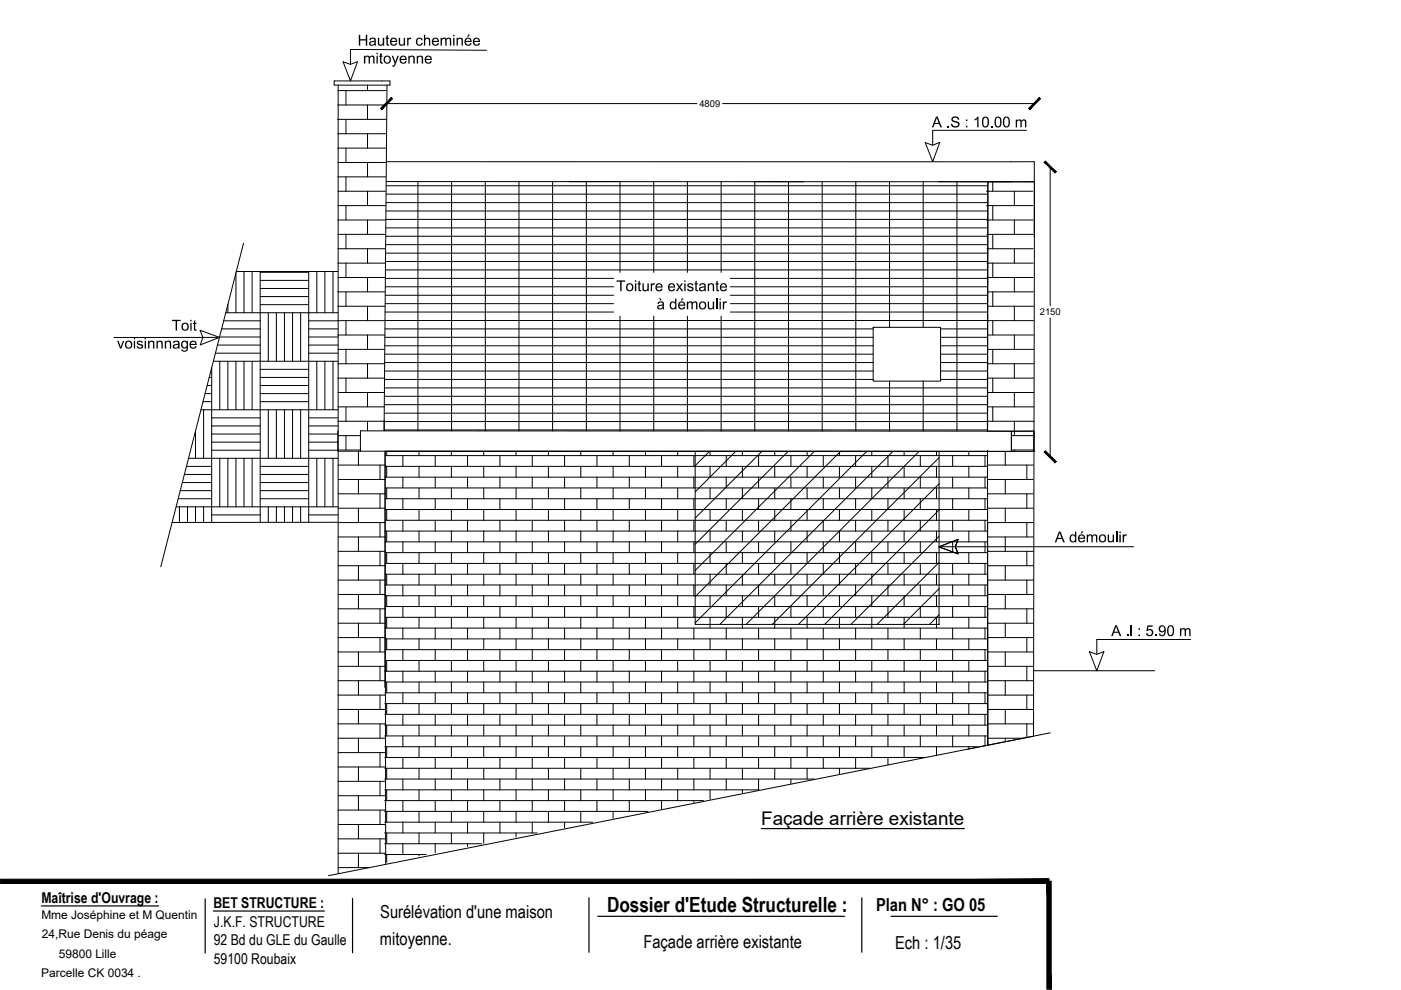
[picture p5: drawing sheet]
<svg xmlns="http://www.w3.org/2000/svg" width="297mm" height="210mm" viewBox="0 0 297 210" stroke-linecap="round" stroke-linejoin="round" font-family="sans-serif">
<defs><g id="words">
<text font-size="4.4" x="128.7" y="193.4">Dossier d'Etude Structurelle :</text>
<text font-size="4" x="161.4" y="174.8">Façade arrière existante</text>
<g font-size="3.8">
<text x="80.6" y="194.6">Surélévation d'une maison</text>
<text x="185.7" y="193.1">Plan N° : GO 05</text>
<text x="80.5" y="200.3">mitoyenne.</text>
<text x="136.4" y="201">Façade arrière existante</text>
<text x="189.8" y="201.1">Ech : 1/35</text>
</g>
<g font-size="3.2">
<text x="8.8" y="191.4">Maîtrise d'Ouvrage :</text>
<text x="45.2" y="192.5">BET STRUCTURE :</text>
<text x="45.4" y="196.5">J.K.F. STRUCTURE</text>
<text x="45.3" y="200.4">92 Bd du GLE du Gaulle</text>
<text x="45.3" y="204.4">59100 Roubaix</text>
</g>
<g font-size="2.5">
<text x="8.8" y="194.9">Mme Joséphine et M Quentin</text>
<text x="8.9" y="199">24,Rue Denis du péage</text>
<text x="12.5" y="203">59800 Lille</text>
<text x="8.7" y="207.1">Parcelle CK 0034 .</text>
</g>
<g font-size="2">
<text x="148.3" y="22.7">4809</text>
<text x="220.5" y="66.8">2150</text>
</g>
</g></defs>
<!-- layer: BRM textes -->
<g fill="none" stroke="#000" stroke-width=".21">
<path d="M70.9 17.2h11.8v.8h-11.8zM71.6 19.2h10.3M71.7 18v167.3M73.3 19.2v3.1M77.9 18v1.2M80.9 11.7h.1M82 18l-.6 73.3M103.2 10.7l-28.9-.2v3.1M71.6 22.3h10.3M71.6 25.3h10.2M71.6 28.4h10.2M71.6 31.4h10.2"/>
<path d="M71.6 34.5h10.2M71.6 37.5h10.2M73.3 25.3v3.1M73.3 31.4v3.1M73.3 37.5v3M77.9 22.3v3M77.9 28.4v3M77.9 34.5v3M81.9 38.5h132.5M81.9 39.4h127.5M82 34.3h137.3v15.9M88.6 38.5v52.8"/>
<path d="M95.7 38.5v52.8M102.9 38.5v52.9M110 38.5v52.9M117.2 38.5v52.9M124.3 38.5v52.9M131.3 38.5h-10.6M131.5 38.5v19.3M138.6 38.5v19.3M145.7 38.5v19.3M152.9 38.5v19.3M159.9 38.5h10.5M160 38.5v52.9"/>
<path d="M167.2 38.5v52.9M174.3 38.5v52.9M181.4 38.5v52.9M188.6 38.5v30.9M195.7 38.5v30.9M199 38.5l20.3 .1M202.9 38.5v52.9M209.4 38.5l-.1 52.9M209.5 38.5h9.8l-.1 52.9h-9.8zM210.5 38.5v2M217.6 27.6h-19.9v3.2M50 57.8v8.5"/>
<path d="M50.1 57.6h21.5M51.6 51.6l-17.5 68.6M51.7 57.6v8.7M53.5 57.6v8.7M55.2 57.6v53.2M55.2 59.5h10.3M55.2 57.7h10.3M65.5 57.6v8.7h6.1M67.2 57.6v8.7M68.9 57.6v8.7M70.6 57.6v8.7M71.6 40.5h10.2"/>
<path d="M71.6 43.6h10.1M71.6 46.6h10.1M71.6 49.7h10.1M71.6 52.7h10.1M71.6 55.8h10M71.6 58.8h10M73.3 43.6v3M73.3 49.7v3M73.3 55.8v3M77.9 40.5v3.1M77.9 46.6v3.1M77.9 52.7v3.1"/>
<path d="M77.9 58.8v3.1M81.7 59h48.4M81.7 57.2h127.7M81.8 53.7h127.6M81.8 55.4h127.6M81.8 51.9h127.6M81.8 48.3h127.6M81.8 50.1h127.6M81.8 46.5h127.6M81.8 44.7h127.6M81.9 41.2h127.5M81.9 43h127.5"/>
<path d="M154.8 59h54.6M209.2 40.5h9.8M209.2 43.6h9.8M209.2 46.6h9.8M209.2 49.7h9.8M209.3 52.7h9.7M209.3 55.8h9.8M209.3 58.8h9.8M210.5 43.6v3M210.5 49.7v3M210.5 55.8v3M215.1 40.5v3.1"/>
<path d="M215.1 46.6v3.1M215.1 52.7v3.1M215.1 58.8v3.1M44.8 78.3h.1M44.9 77.9v32.9M45.2 76.6h26.4M45.7 74.9h9.5M46.1 73.2h9.1M46.5 71.5l-22.3 .1M46.6 71.5h8.6M46.6 76.6v10.3M47 69.7h8.2"/>
<path d="M47.4 68h7.8M47.9 66.3h17.6v44.5M48.3 64.5v1.8M48.3 76.6v10.3M50 76.6v10.3M51.7 76.6v10.3M53.5 76.6v10.3M55.2 64.6h10.3M55.2 62.9h10.3M55.2 61.2h10.3M55.2 78.3h10.3M56.9 66.3v10.3"/>
<path d="M58.6 66.3v10.3M60.3 66.3v10.3M62 66.3v10.3M63.7 66.3v10.3M65.5 74.9h6.1M65.5 73.2h6.1M65.5 71.5h6.1M65.5 69.7h6.1M67.2 76.6v10.3M68.9 76.6v10.3M70.6 76.6v10.3M71.6 61.9h10"/>
<path d="M71.6 64.9h10M71.6 71h10M71.6 74.1h9.9M71.6 77.1h9.9M73.3 61.9v3M73.3 68v3M73.3 74.1v3M77.9 64.9v3.1M77.9 71v3.1M77.9 77.1v3.1M81.5 78.7h103.6M81.6 76.9h103.5"/>
<path d="M81.6 68h-16.1M81.6 73.3h103.5M81.6 75.1h103.5M81.6 71.5h103.5M81.6 69.7h103.5M81.6 66.2h48.5M81.6 68h127.8M81.7 64.4h48.4M81.7 60.8h48.4M81.7 62.6h48.4M131.5 67v24.4M138.6 67v24.4"/>
<path d="M145.7 67v24.4M152.9 67v24.4M154.8 60.8h54.6M154.8 62.6h54.6M154.8 64.4h54.6M154.8 66.2h54.6M185.1 69.4h14.3v11.4h-14.3zM199.4 69.7h10M199.4 71.5h10M199.4 73.3h10M199.4 75.1h10M199.4 76.9h10"/>
<path d="M199.4 78.7h10M209.3 61.9h9.8M209.4 64.9h9.7M209.4 68h9.7M209.4 71h9.7M209.4 74.1h9.7M209.4 77.1h9.8M210.5 61.9v3M210.5 68v3M210.5 74.1v3M215.1 64.9v3.1M215.1 71v3.1"/>
<path d="M215.1 77.1v3.1M39.5 98.9h5.4M40 97.2h31.7M41.5 91.3v5.9M42.6 86.9h29M43 85.2h1.9M43.2 86.9v10.3M43.5 83.5h1.4M43.9 81.7h1M44.4 80h.5M44.9 95.5h10.3M44.9 93.7h10.3"/>
<path d="M44.9 92h10.3M44.9 90.3h10.3M44.9 88.6h10.3M46.6 97.2v10.3M48.3 97.2v10.3M50 97.2v10.3M51.7 97.2v10.3M53.5 97.2v10.3M55.2 85.2h10.3M55.2 83.5h10.3M55.2 81.7h10.3M55.2 80h10.3"/>
<path d="M55.2 98.9h10.3M56.9 86.9v10.3M58.6 86.9v10.3M60.3 86.9v10.3M62 86.9v10.3M63.7 86.9v10.3M65.5 95.5h6.2M65.5 93.7h6.2M65.5 92h6.1M65.5 90.3h6.1M65.5 88.6h6.1M67.2 97.2v10.3"/>
<path d="M68.9 97.2v10.3M70.6 97.2v10.3M71.6 80.2h9.9M71.6 83.2h9.9M71.6 86.3h9.9M71.6 89.3h9.9M71.6 92.4h4.8M71.6 91.4v4.3h142.8M71.7 95.4h4.7M71.7 98.6h9.9M73.3 80.2v3M73.3 86.3v3"/>
<path d="M73.3 92.4v3M76 95.7v2.9M77.9 83.2v3.1M77.9 89.3v2M80.6 98.6v3.1M81.4 91.2h127.9M81.5 89.4h127.8M81.5 89.1v2.2M81.5 85.8h127.9M81.5 87.6h127.8M81.5 84h127.9M81.5 82.2h127.9"/>
<path d="M81.5 80.4h103.6M81.6 95.7v50M147.4 95.7h51.7v36.7h-51.7zM150.4 95.7l-3 3M156 95.7l-8.6 8.6M161.5 95.7l-14.1 14.1M167.1 95.7l-19.7 19.7M172.6 95.7l-25.2 25.3M178.2 95.7l-30.8 30.8M183.8 95.7l-36.4 36.4M188.6 80.8v10.6M189.3 95.7l-36.7 36.7"/>
<path d="M194.9 95.7l-36.7 36.7M195.7 80.8v10.6M199.1 97l-35.4 35.4M199.4 80.4h10M209.3 91.4l5.1 .1v4.2M209.3 91.4l-132.9-.1v4.4M209.4 95.7l.1 62.3M209.4 95.7h.1M209.4 95.7h5M209.4 80.2h9.8M209.4 83.2h9.8M209.4 86.3h9.8"/>
<path d="M209.4 89.3h9.8M209.4 98.6h9.7M210.5 80.2v3M210.5 86.3v3M213.1 95.7v2.9M214.4 91.5l4.8-.1v4.3h-4.8zM214.4 92.4h4.8M214.4 95.4h4.8M215.1 83.2v3.1M215.1 89.3v3.1M215.1 95.4v.3M217.7 98.6v3.1"/>
<path d="M219.2 95.7v-4.3l-.1 64.7M219.4 95.7h.1M36.5 110.8h45.1M37.3 107.5h34.4M37.8 105.7h7.1M38 107.5v3.3M38.2 104h6.7M38.7 102.3h6.2M39.1 100.6h5.8M39.8 107.5v3.3M41.5 107.5v3.3M43.2 107.5v3.3"/>
<path d="M44.9 109.2h10.3M55.2 105.7h10.3M55.2 104h10.3M55.2 102.3h10.3M55.2 100.6h10.3M56.9 107.5v3.3M58.6 107.5v3.3M60.3 107.5v3.3M62 107.5v3.3M63.7 107.5v3.3M65.5 109.2h6.2M71.7 113.8h9.9"/>
<path d="M71.7 116.9h9.9M71.7 119.9h9.9M71.7 101.7h9.9M71.7 104.7h9.9M71.7 107.8h9.9M76 101.7v3M76 107.8v3M76 113.8v3.1M76 119.9v3.1M80.6 104.7v3.1M80.6 110.8v3M80.6 116.9v3"/>
<path d="M199.1 115.9h41.2M199.1 102.6l-29.8 29.8M199.1 108.1l-24.3 24.3M199.1 113.7l-18.7 18.7M199.1 119.2l-13.1 13.2M209.4 101.7h9.7M209.4 104.7h9.7M209.4 107.8h9.7M209.4 110.8h9.7M209.4 113.8h9.7M209.4 116.9h9.7M209.4 119.9h9.7"/>
<path d="M213.1 101.7v3M213.1 107.8v3M213.1 113.8v3.1M213.1 119.9v3.1M217.7 104.7v3.1M217.7 110.8v3M217.7 116.9v3M71.7 135.2h9.9M71.7 138.2h9.9M71.7 123h9.9M71.7 126h10.1M71.7 129.1h10.1"/>
<path d="M71.7 132.1h9.9M76 126v3.1M76 132.1v3.1M76 138.2v3.1M80.6 123v3M80.6 129.1v3M80.6 135.2v3M199.1 124.8l-7.6 7.6M199.1 130.4l-2 2M209.4 123h9.7M209.5 126h9.6M209.5 129.1h9.6"/>
<path d="M209.5 132.1h9.6M209.5 135.2h9.6M209.5 138.2h9.6M213.1 126v3.1M213.1 132.1v3.1M213.1 138.2v3.1M217.7 123v3M217.7 129.1v3M217.7 135.2v3M252.4 135.6h-19.9v3.1M71.6 147.4h10M71.6 150.4h10"/>
<path d="M71.7 141.3h9.9M71.7 144.3h9.9M71.7 153.5h10M71.7 156.5h10M71.7 159.6h10M76 144.3v3.1M76 150.4v3.1M76 156.5v3.1M80.6 141.3v3M80.6 147.4v3M80.6 153.5v3M80.6 159.6v3"/>
<path d="M209.4 158l-4.2 .8M209.5 141.3h9.6M209.5 144.3h9.6M209.5 147.4h9.6M209.5 150.4h9.6M209.5 153.5h9.6M209.5 156.5h7.4M213.1 144.3v3.1M213.1 150.4v3.1M213.1 156.5v.8M217.7 141.3v3M217.7 147.4v3"/>
<path d="M217.7 153.5v2.9M219.1 156.1l-9.7 1.9v-62.3h-127.8l.2 87.6M219.1 142.2h25.7M222.7 155.4l-153.1 30.3M71.7 162.6h10M71.7 165.7h10M71.7 168.7h10M71.7 171.8h10M71.7 174.8h10.1M71.7 177.9h10.1M76 162.6v3.1M76 168.7v3.1"/>
<path d="M76 174.8v3.1M80.6 165.7v3M80.6 171.8v3M80.6 177.9v3M71.7 180.9h10.1M71.7 184h6.6M76 180.9v3.1"/>
</g>
<!-- layer: 00txt structure -->
<path d="M161.4 175.7h43.1" fill="none" stroke="#000" stroke-width=".25"/>
<g fill="none" stroke="#000" stroke-width=".21">
<path d="M82 22h65.8M153.2 22h66.1M222.7 35.4v29.4M222.7 67.4v29.5M81.6 96.6h127.8M81.6 98.9h127.8M82 95.7v.9M82 98.9v2.3M85.4 96.6v2.3M88.8 95.7v.9M88.8 98.9v2.3M92.3 96.6v2.3"/>
<path d="M95.7 95.7v.9M95.7 98.9v2.3M99.1 96.6v2.3M102.6 95.7v.9M102.6 98.9v2.3M106 96.6v2.3M109.4 95.7v.9M109.4 98.9v2.3M112.8 96.6v2.3M116.3 95.7v.9M116.3 98.9v2.3M119.7 96.6v2.3"/>
<path d="M123.1 95.7v.9M123.1 98.9v2.3M126.6 96.6v2.3M130 95.7v.9M130 98.9v2.3M133.4 96.6v2.3M136.8 95.7v.9M136.8 98.9v2.3M140.3 96.6v2.3M143.7 95.7v.9M143.7 98.9v2.3M147.1 96.6v2.3"/>
<path d="M150.5 95.7v.9M150.5 98.9v2.3M154 96.6v2.3M157.4 95.7v.9M157.4 98.9v2.3M160.8 96.6v2.3M164.3 95.7v.9M164.3 98.9v2.3M167.7 96.6v2.3M171.1 95.7v.9M171.1 98.9v2.3M174.5 96.6v2.3"/>
<path d="M178 95.7v.9M178 98.9v2.3M181.4 96.6v2.3M184.8 95.7v.9M184.8 98.9v2.3M188.3 96.6v2.3M191.7 95.7v.9M191.7 98.9v2.3M195.1 96.6v2.3M198.6 95.7v.9M198.6 98.9v2.3M202 96.6v2.3"/>
<path d="M205.4 95.7v.9M205.4 98.9v2.3M208.8 96.6v2.3M81.6 110.3h127.8M81.6 112.6h127.8M81.6 114.9h127.8M81.6 117.2h127.8M81.6 119.5h127.7M81.6 101.2h127.8M81.6 103.5h127.8M81.6 105.7h127.8M81.6 108h127.8"/>
<path d="M82 103.5v2.2M82 108v2.3M82 112.6v2.3M82 117.2v2.3M85.4 101.2v2.3M85.4 105.7v2.3M85.4 110.3v2.3M85.4 114.9v2.3M85.4 119.5v2.2M88.8 103.5v2.2M88.8 108v2.3M88.8 112.6v2.3"/>
<path d="M88.8 117.2v2.3M92.3 101.2v2.3M92.3 105.7v2.3M92.3 110.3v2.3M92.3 114.9v2.3M92.3 119.5v2.2M95.7 103.5v2.2M95.7 108v2.3M95.7 112.6v2.3M95.7 117.2v2.3M99.1 101.2v2.3M99.1 105.7v2.3"/>
<path d="M99.1 110.3v2.3M99.1 114.9v2.3M99.1 119.5v2.2M102.6 103.5v2.2M102.6 108v2.3M102.6 112.6v2.3M102.6 117.2v2.3M106 101.2v2.3M106 105.7v2.3M106 110.3v2.3M106 114.9v2.3M106 119.5v2.2"/>
<path d="M109.4 103.5v2.2M109.4 108v2.3M109.4 112.6v2.3M109.4 117.2v2.3M112.8 101.2v2.3M112.8 105.7v2.3M112.8 110.3v2.3M112.8 114.9v2.3M112.8 119.5v2.2M116.3 103.5v2.2M116.3 108v2.3M116.3 112.6v2.3"/>
<path d="M116.3 117.2v2.3M119.7 101.2v2.3M119.7 105.7v2.3M119.7 110.3v2.3M119.7 114.9v2.3M119.7 119.5v2.2M123.1 103.5v2.2M123.1 108v2.3M123.1 112.6v2.3M123.1 117.2v2.3M126.6 101.2v2.3M126.6 105.7v2.3"/>
<path d="M126.6 110.3v2.3M126.6 114.9v2.3M126.6 119.5v2.2M130 103.5v2.2M130 108v2.3M130 112.6v2.3M130 117.2v2.3M133.4 101.2v2.3M133.4 105.7v2.3M133.4 110.3v2.3M133.4 114.9v2.3M133.4 119.5v2.2"/>
<path d="M136.8 103.5v2.2M136.8 108v2.3M136.8 112.6v2.3M136.8 117.2v2.3M140.3 101.2v2.3M140.3 105.7v2.3M140.3 110.3v2.3M140.3 114.9v2.3M140.3 119.5v2.2M143.7 103.5v2.2M143.7 108v2.3M143.7 112.6v2.3"/>
<path d="M143.7 117.2v2.3M147.1 101.2v2.3M147.1 105.7v2.3M147.1 110.3v2.3M147.1 114.9v2.3M147.1 119.5v2.2M150.5 103.5v2.2M150.5 108v2.3M150.5 112.6v2.3M150.5 117.2v2.3M154 101.2v2.3M154 105.7v2.3"/>
<path d="M154 110.3v2.3M154 114.9v2.3M154 119.5v2.2M157.4 103.5v2.2M157.4 108v2.3M157.4 112.6v2.3M157.4 117.2v2.3M160.8 101.2v2.3M160.8 105.7v2.3M160.8 110.3v2.3M160.8 114.9v2.3M160.8 119.5v2.2"/>
<path d="M164.3 103.5v2.2M164.3 108v2.3M164.3 112.6v2.3M164.3 117.2v2.3M167.7 101.2v2.3M167.7 105.7v2.3M167.7 110.3v2.3M167.7 114.9v2.3M167.7 119.5v2.2M171.1 103.5v2.2M171.1 108v2.3M171.1 112.6v2.3"/>
<path d="M171.1 117.2v2.3M174.5 101.2v2.3M174.5 105.7v2.3M174.5 110.3v2.3M174.5 114.9v2.3M174.5 119.5v2.2M178 103.5v2.2M178 108v2.3M178 112.6v2.3M178 117.2v2.3M181.4 101.2v2.3M181.4 105.7v2.3"/>
<path d="M181.4 110.3v2.3M181.4 114.9v2.3M181.4 119.5v2.2M184.8 103.5v2.2M184.8 108v2.3M184.8 112.6v2.3M184.8 117.2v2.3M188.3 101.2v2.3M188.3 105.7v2.3M188.3 110.3v2.3M188.3 114.9v2.3M188.3 119.5v2.2"/>
<path d="M191.7 103.5v2.2M191.7 108v2.3M191.7 112.6v2.3M191.7 117.2v2.3M195.1 101.2v2.3M195.1 105.7v2.3M195.1 110.3v2.3M195.1 114.9v2.3M195.1 119.5v2.2M198.6 103.5v2.2M198.6 108v2.3M198.6 112.6v2.3"/>
<path d="M198.6 117.2v2.3M202 101.2v2.3M202 105.7v2.3M202 110.3v2.3M202 114.9v2.3M202 119.5v2.2M205.4 103.5v2.2M205.4 108v2.3M205.4 112.6v2.3M205.4 117.2v2.3M208.8 101.2v2.3M208.8 105.7v2.3"/>
<path d="M208.8 110.3v2.3M208.8 114.9v2.3M208.8 119.5v2.2M81.6 126.3h127.7M81.6 128.6h127.7M81.6 130.9h127.7M81.6 133.2h127.7M81.6 135.5h127.7M81.6 137.7h127.7M81.6 121.7h127.7M81.6 124h127.7M82 121.7v2.3"/>
<path d="M82 126.3v2.3M82 130.9v2.3M82 135.5v2.2M85.4 124v2.3M85.4 128.6v2.3M85.4 133.2v2.3M85.4 137.7v2.3M88.8 121.7v2.3M88.8 126.3v2.3M88.8 130.9v2.3M88.8 135.5v2.2M92.3 124v2.3"/>
<path d="M92.3 128.6v2.3M92.3 133.2v2.3M92.3 137.7v2.3M95.7 121.7v2.3M95.7 126.3v2.3M95.7 130.9v2.3M95.7 135.5v2.2M99.1 124v2.3M99.1 128.6v2.3M99.1 133.2v2.3M99.1 137.7v2.3M102.6 121.7v2.3"/>
<path d="M102.6 126.3v2.3M102.6 130.9v2.3M102.6 135.5v2.2M106 124v2.3M106 128.6v2.3M106 133.2v2.3M106 137.7v2.3M109.4 121.7v2.3M109.4 126.3v2.3M109.4 130.9v2.3M109.4 135.5v2.2M112.8 124v2.3"/>
<path d="M112.8 128.6v2.3M112.8 133.2v2.3M112.8 137.7v2.3M116.3 121.7v2.3M116.3 126.3v2.3M116.3 130.9v2.3M116.3 135.5v2.2M119.7 124v2.3M119.7 128.6v2.3M119.7 133.2v2.3M119.7 137.7v2.3M123.1 121.7v2.3"/>
<path d="M123.1 126.3v2.3M123.1 130.9v2.3M123.1 135.5v2.2M126.6 124v2.3M126.6 128.6v2.3M126.6 133.2v2.3M126.6 137.7v2.3M130 121.7v2.3M130 126.3v2.3M130 130.9v2.3M130 135.5v2.2M133.4 124v2.3"/>
<path d="M133.4 128.6v2.3M133.4 133.2v2.3M133.4 137.7v2.3M136.8 121.7v2.3M136.8 126.3v2.3M136.8 130.9v2.3M136.8 135.5v2.2M140.3 124v2.3M140.3 128.6v2.3M140.3 133.2v2.3M140.3 137.7v2.3M143.7 121.7v2.3"/>
<path d="M143.7 126.3v2.3M143.7 130.9v2.3M143.7 135.5v2.2M147.1 124v2.3M147.1 128.6v2.3M147.1 133.2v2.3M147.1 137.7v2.3M150.5 121.7v2.3M150.5 126.3v2.3M150.5 130.9v2.3M150.5 135.5v2.2M154 124v2.3"/>
<path d="M154 128.6v2.3M154 133.2v2.3M154 137.7v2.3M157.4 121.7v2.3M157.4 126.3v2.3M157.4 130.9v2.3M157.4 135.5v2.2M160.8 124v2.3M160.8 128.6v2.3M160.8 133.2v2.3M160.8 137.7v2.3M164.3 121.7v2.3"/>
<path d="M164.3 126.3v2.3M164.3 130.9v2.3M164.3 135.5v2.2M167.7 124v2.3M167.7 128.6v2.3M167.7 133.2v2.3M167.7 137.7v2.3M171.1 121.7v2.3M171.1 126.3v2.3M171.1 130.9v2.3M171.1 135.5v2.2M174.5 124v2.3"/>
<path d="M174.5 128.6v2.3M174.5 133.2v2.3M174.5 137.7v2.3M178 121.7v2.3M178 126.3v2.3M178 130.9v2.3M178 135.5v2.2M181.4 124v2.3M181.4 128.6v2.3M181.4 133.2v2.3M181.4 137.7v2.3M184.8 121.7v2.3"/>
<path d="M184.8 126.3v2.3M184.8 130.9v2.3M184.8 135.5v2.2M188.3 124v2.3M188.3 128.6v2.3M188.3 133.2v2.3M188.3 137.7v2.3M191.7 121.7v2.3M191.7 126.3v2.3M191.7 130.9v2.3M191.7 135.5v2.2M195.1 124v2.3"/>
<path d="M195.1 128.6v2.3M195.1 133.2v2.3M195.1 137.7v2.3M198.6 121.7v2.3M198.6 126.3v2.3M198.6 130.9v2.3M198.6 135.5v2.2M202 124v2.3M202 128.6v2.3M202 133.2v2.3M202 137.7v2.3M205.4 121.7v2.3"/>
<path d="M205.4 126.3v2.3M205.4 130.9v2.3M205.4 135.5v2.2M208.8 124v2.3M208.8 128.6v2.3M208.8 133.2v2.3M208.8 137.7v2.3M81.6 153.7h127.7M81.6 156h127.7M81.6 158.3h125.5M81.6 140h127.7M81.6 142.3h127.7"/>
<path d="M81.6 144.6h127.7M81.6 146.9h127.7M81.6 149.2h127.7M81.6 151.5h127.7M82 140v2.3M82 144.6v2.3M82 149.2v2.3M82 153.7v2.3M82 158.3v2.3M85.4 142.3v2.3M85.4 146.9v2.3M85.4 151.5v2.2"/>
<path d="M85.4 156v2.3M88.8 140v2.3M88.8 144.6v2.3M88.8 149.2v2.3M88.8 153.7v2.3M88.8 158.3v2.3M92.3 142.3v2.3M92.3 146.9v2.3M92.3 151.5v2.2M92.3 156v2.3M95.7 140v2.3M95.7 144.6v2.3"/>
<path d="M95.7 149.2v2.3M95.7 153.7v2.3M95.7 158.3v2.3M99.1 142.3v2.3M99.1 146.9v2.3M99.1 151.5v2.2M99.1 156v2.3M102.6 140v2.3M102.6 144.6v2.3M102.6 149.2v2.3M102.6 153.7v2.3M102.6 158.3v2.3"/>
<path d="M106 142.3v2.3M106 146.9v2.3M106 151.5v2.2M106 156v2.3M109.4 140v2.3M109.4 144.6v2.3M109.4 149.2v2.3M109.4 153.7v2.3M109.4 158.3v2.3M112.8 142.3v2.3M112.8 146.9v2.3M112.8 151.5v2.2"/>
<path d="M112.8 156v2.3M116.3 140v2.3M116.3 144.6v2.3M116.3 149.2v2.3M116.3 153.7v2.3M116.3 158.3v2.3M119.7 142.3v2.3M119.7 146.9v2.3M119.7 151.5v2.2M119.7 156v2.3M123.1 140v2.3M123.1 144.6v2.3"/>
<path d="M123.1 149.2v2.3M123.1 153.7v2.3M123.1 158.3v2.3M126.6 142.3v2.3M126.6 146.9v2.3M126.6 151.5v2.2M126.6 156v2.3M130 140v2.3M130 144.6v2.3M130 149.2v2.3M130 153.7v2.3M130 158.3v2.3"/>
<path d="M133.4 142.3v2.3M133.4 146.9v2.3M133.4 151.5v2.2M133.4 156v2.3M136.8 140v2.3M136.8 144.6v2.3M136.8 149.2v2.3M136.8 153.7v2.3M136.8 158.3v2.3M140.3 142.3v2.3M140.3 146.9v2.3M140.3 151.5v2.2"/>
<path d="M140.3 156v2.3M143.7 140v2.3M143.7 144.6v2.3M143.7 149.2v2.3M143.7 153.7v2.3M143.7 158.3v2.3M147.1 142.3v2.3M147.1 146.9v2.3M147.1 151.5v2.2M147.1 156v2.3M150.5 140v2.3M150.5 144.6v2.3"/>
<path d="M150.5 149.2v2.3M150.5 153.7v2.3M150.5 158.3v2.3M154 142.3v2.3M154 146.9v2.3M154 151.5v2.2M154 156v2.3M157.4 140v2.3M157.4 144.6v2.3M157.4 149.2v2.3M157.4 153.7v2.3M157.4 158.3v2.3"/>
<path d="M160.8 142.3v2.3M160.8 146.9v2.3M160.8 151.5v2.2M160.8 156v2.3M164.3 140v2.3M164.3 144.6v2.3M164.3 149.2v2.3M164.3 153.7v2.3M164.3 158.3v2.3M167.7 142.3v2.3M167.7 146.9v2.3M167.7 151.5v2.2"/>
<path d="M167.7 156v2.3M171.1 140v2.3M171.1 144.6v2.3M171.1 149.2v2.3M171.1 153.7v2.3M171.1 158.3v2.3M174.5 142.3v2.3M174.5 146.9v2.3M174.5 151.5v2.2M174.5 156v2.3M178 140v2.3M178 144.6v2.3"/>
<path d="M178 149.2v2.3M178 153.7v2.3M178 158.3v2.3M181.4 142.3v2.3M181.4 146.9v2.3M181.4 151.5v2.2M181.4 156v2.3M184.8 140v2.3M184.8 144.6v2.3M184.8 149.2v2.3M184.8 153.7v2.3M184.8 158.3v2.3"/>
<path d="M188.3 142.3v2.3M188.3 146.9v2.3M188.3 151.5v2.2M188.3 156v2.3M191.7 140v2.3M191.7 144.6v2.3M191.7 149.2v2.3M191.7 153.7v2.3M191.7 158.3v2.3M195.1 142.3v2.3M195.1 146.9v2.3M195.1 151.5v2.2"/>
<path d="M195.1 156v2.3M198.6 140v2.3M198.6 144.6v2.3M198.6 149.2v2.3M198.6 153.7v2.3M198.6 158.3v1.8M202 142.3v2.3M202 146.9v2.3M202 151.5v2.2M202 156v2.3M205.4 140v2.3M205.4 144.6v2.3"/>
<path d="M205.4 149.2v2.3M205.4 153.7v2.3M205.4 158.3v.4M208.8 142.3v2.3M208.8 146.9v2.3M208.8 151.5v2.2M208.8 156v1.9M81.5 169.7h67.6M81.5 172h55.9M81.5 174.3h44.2M81.5 176.6h32.4M81.5 178.9h20.6"/>
<path d="M81.6 160.6h114.6M81.6 162.9h102.8M81.6 165.2h91.1M81.6 167.5h79.3M82 162.9v2.3M82 167.5v2.2M82 172v2.3M82 176.6v2.3M85.4 160.6v2.3M85.4 165.2v2.3M85.4 169.7v2.3M85.4 174.3v2.3"/>
<path d="M85.4 178.9v2.3M88.8 162.9v2.3M88.8 167.5v2.2M88.8 172v2.3M88.8 176.6v2.3M92.3 160.6v2.3M92.3 165.2v2.3M92.3 169.7v2.3M92.3 174.3v2.3M92.3 178.9v1.9M95.7 162.9v2.3M95.7 167.5v2.2"/>
<path d="M95.7 172v2.3M95.7 176.6v2.3M99.1 160.6v2.3M99.1 165.2v2.3M99.1 169.7v2.3M99.1 174.3v2.3M99.1 178.9v.6M102.6 162.9v2.3M102.6 167.5v2.2M102.6 172v2.3M102.6 176.6v2.2M106 160.6v2.3"/>
<path d="M106 165.2v2.3M106 169.7v2.3M106 174.3v2.3M109.4 162.9v2.3M109.4 167.5v2.2M109.4 172v2.3M109.4 176.6v.9M112.8 160.6v2.3M112.8 165.2v2.3M112.8 169.7v2.3M112.8 174.3v2.3M116.3 162.9v2.3"/>
<path d="M116.3 167.5v2.2M116.3 172v2.3M119.7 160.6v2.3M119.7 165.2v2.3M119.7 169.7v2.3M119.7 174.3v1.2M123.1 162.9v2.3M123.1 167.5v2.2M123.1 172v2.3M126.6 160.6v2.3M126.6 165.2v2.3M126.6 169.7v2.3"/>
<path d="M130 162.9v2.3M130 167.5v2.2M130 172v1.5M133.4 160.6v2.3M133.4 165.2v2.3M133.4 169.7v2.3M136.8 162.9v2.3M136.8 167.5v2.2M136.8 172v.1M140.3 160.6v2.3M140.3 165.2v2.3M140.3 169.7v1.8"/>
<path d="M143.7 162.9v2.3M143.7 167.5v2.2M147.1 160.6v2.3M147.1 165.2v2.3M147.1 169.7v.5M150.5 162.9v2.3M150.5 167.5v2M154 160.6v2.3M154 165.2v2.3M157.4 162.9v2.3M157.4 167.5v.6M160.8 160.6v2.3"/>
<path d="M160.8 165.2v2.3M164.3 162.9v2.3M167.7 160.6v2.3M167.7 165.2v1M171.1 162.9v2.3M174.5 160.6v2.3M178 162.9v1.2M181.4 160.6v2.3M188.3 160.6v1.6M195.1 160.6v.2M81.5 181.2h8.9M82 181.2v1.6"/>
<path d="M88.8 181.2v.3"/>
</g>
<!-- layer: 00txt structure -->
<g fill="#000">
<path d="M76.1 7.4h.3v.9h1.2v-.9h.3v2.3h-.3v-1.1h-1.2v1.1h-.3zM77.2 11.8h.2v.3l.4-.3 .4 .1a.23 .23 0 0 0 .3 .1 .23 .23 0 0 0 .2-.2h.4l.3 .2v1.5h-.3v-1.3l-.1-.2-.5 .2-.1 1.3h-.2v-1.2l-.2-.3-.5 .2v1.3h-.3zM80.6 11.4l.3-.2v.6h.2v.2h-.2v1.1l.2 .1 .1 .3h-.4l-.2-.2v-1.3h-.2v-.2h.2zM80.1 8h.3v1.2l.2 .3 .5-.2 .1-1.3h.3v1.7h-.3v-.3l-.4 .3-.6-.2zM81.9 7.6l.3-.2v.6h.3v.2h-.3v1.1l.3 .1v.3h-.4l-.2-.2v-1.3h-.2v-.2h.2zM83 11.8h.3l.5 1.4 .5-1.4h.3l-.8 2-.4 .4-.2-.1-.1-.2 .4-.1 .2-.3zM84.5 8h.3v1.2l.3 .3 .5-.3v-1.2h.3v1.7h-.3v-.3l-.4 .3-.6-.2zM86.3 8h.3v.3l.2-.3 .4 .1-.1 .2h-.3l-.2 .2v1.2h-.3zM86.6 11.8h.2v.3l.5-.3 .5 .2 .1 1.5h-.3v-1.2l-.2-.3-.5 .2v1.3h-.3zM88.4 8.2l.6-.2 .5 .2 .1 .3h-.3l-.1-.2-.4-.1-.3 .5v.4l.2 .3h.5l.2-.3h.2l-.2 .5-.6 .1-.4-.2-.2-.8zM88.4 11.8h.2v.3l.4-.3 .6 .2 .1 1.5h-.3v-1.2l-.2-.3-.5 .2-.1 1.3h-.2zM89.9 7.4h.3v.8l.4-.2 .6 .2v1.5h-.3v-1.2l-.2-.3-.5 .2v1.3h-.3z"/>
<path d="M93.4 8h.3v.2l.3-.2 .5 .1a.23 .23 0 0 0 .2 .1 .23 .23 0 0 0 .2-.2h.5l.2 .2 .1 1.5h-.3v-1.2l-.2-.3h-.3l-.2 .3v1.2h-.3v-1.2l-.2-.3-.4 .2-.1 1.3h-.3zM96.8 8h.3v.2l.4-.2 .6 .2v1.5h-.2v-1.2l-.3-.3-.5 .2v1.3h-.3zM200.9 26.7h.3v.3h-.3zM201.8 25l.3-.2 .5-.1 .7 .3 .1 .4h-.3l-.1-.3-.3-.2-.5 .1-.2 .2 .1 .3 1 .3 .3 .2v.5l-.2 .3-.8 .2-.6-.3-.2-.4 .3-.1 .1 .4 .4 .2 .6-.1 .2-.3-.2-.3-1.2-.4zM206.6 25.3l.9-.6v2.3h-.3v-1.8l-.6 .4zM210.1 26.7h.3v.3h-.3zM215.4 25.4h.2v.2l.4-.3 .4 .1a.23 .23 0 0 0 .3 .1 .23 .23 0 0 0 .2-.1l.4-.1 .3 .3v1.4h-.3v-1.2l-.2-.2-.4 .2-.1 1.2h-.2l-.1-1.2-.1-.2-.5 .1-.1 1.3h-.2zM130.7 59.5h1.9v.2h-.8v2h-.3v-2h-.8zM24.8 72.3h.3l.5 1.3 .5-1.3h.2l-.6 1.6h-.3zM29.2 72.4l.5-.2 .5 .3 .1 .2h-.3l-.3-.3-.4 .2 .1 .2 .9 .4v.3l-.2 .4h-.6l-.4-.2-.1-.3h.2l.4 .3 .4-.2-.1-.2-.8-.4zM31.4 72.3h.3v.2l.4-.3 .5 .2 .1 1.5h-.2v-1.2l-.3-.2-.5 .1v1.3h-.3zM33.2 72.3h.2v.2l.5-.3 .5 .2 .1 1.5h-.3v-1.1l-.2-.3-.5 .1v1.3h-.3z"/>
<path d="M34.9 72.3h.3v.2l.4-.3 .6 .2 .1 1.5h-.3v-1.1l-.2-.3-.5 .1-.1 1.3h-.3zM36.5 67.8h1.8v.3h-.8v2h-.3v-2h-.7zM41.1 68l.3-.1v.5h.3v.3h-.3v1.1h.3l-.1 .3h-.3l-.2-.2v-1.2h-.2v-.3h.2zM135.4 59.7l.2-.2v.6h.3v.2h-.3v1.1l.3 .1 .1 .2h-.4l-.2-.1v-1.3h-.2v-.2h.2zM136.2 60.1h.3v1.2l.2 .2 .5-.2 .1-1.2h.2v1.6h-.2v-.2l-.4 .3-.6-.2zM138 60.1h.2v.2l.3-.2h.4l-.1 .3-.3-.1-.2 .2-.1 1.2h-.2zM143.3 60.1h.4l.4 .6 .4-.6h.3l-.6 .8 .7 .8h-.4l-.4-.6-.5 .6h-.3l.6-.8zM145.8 60.3l.4-.3 .7 .3 .1 .2-.3 .1-.2-.3-.5 .1 .1 .2 .9 .4 .1 .3-.3 .4-.5 .1-.5-.3-.1-.3h.3l.3 .3 .5-.2-.2-.2-.8-.3-.1-.2zM145.6 63.9h.3v.3l.4-.3 .4 .1a.23 .23 0 0 0 .2 .1 .23 .23 0 0 0 .2-.2h.4l.3 .3 .1 1.4h-.3v-1.3l-.3-.2-.4 .3v1.2h-.3v-1.2l-.2-.3-.4 .2-.1 1.3h-.3zM147.4 59.7l.3-.2v.6h.3v.2h-.3v1.1l.3 .1v.2h-.4l-.1-.1-.1-1.3h-.2v-.2h.2zM150.1 60.1h.2v.2l.4-.3 .6 .2 .1 1.5h-.3v-1.1l-.3-.3-.4 .2-.1 1.2h-.2zM150.1 63.9h.2l.1 1.3 .2 .2 .5-.2v-1.3h.3v1.7h-.2v-.3l-.5 .3-.6-.2z"/>
<path d="M151.9 59.7l.3-.2v.6h.2v.2h-.2v1.1l.2 .1 .1 .2h-.5l-.1-.2v-1.2h-.2v-.2h.2zM153.3 63.9h.2v.3l.3-.3 .3 .1v.2h-.3l-.2 .2-.1 1.2h-.2zM230.4 113.3h.3v.3l.3-.3 .5 .1a.29 .29 0 0 0 .2 .1 .29 .29 0 0 0 .3-.2h.4l.2 .3v1.4h-.2v-1.2l-.3-.3-.4 .3v1.2h-.3v-1.3l-.2-.2-.5 .2v1.3h-.3zM234.9 113.3h.2v1.2l.3 .3 .4-.2 .1-1.3h.3v1.7h-.3v-.3l-.5 .3-.4-.1zM238 113.3h.3v.3l.3-.3 .3 .1-.1 .2h-.3l-.1 .2-.1 1.2h-.3z"/>
<path d="M78.4 8.2l.5-.2 .7 .2 .2 1.5h-.3l-.1-.2-.5 .2-.5-.1-.1-.6 .3-.2 .5-.1a.27 .27 0 0 0 .3-.4 .27 .27 0 0 0-.5-.1l-.3 .3h-.3zM78.6 9.1l-.1 .2 .2 .2 .5-.1 .2-.2a.25 .25 0 0 0-.1-.4 .25 .25 0 0 0-.4 .1z"/>
<path d="M79.8 11.8h.3v1.7h-.3zM79.8 11.2h.3v.3h-.3z"/>
<path d="M81.3 12.6a.84 .84 0 0 1 1.6 0 .84 .84 0 0 1-1.6 0zM81.8 12.1l-.2 .3 .1 .6 .3 .3 .3-.1 .3-.3-.1-.7-.3-.2z"/>
<path d="M82.9 8.2l.7-.2 .5 .3 .1 .6h-1.2l.3 .6 .4-.1 .2-.3 .3 .1-.2 .4-.6 .1-.6-.3-.1-.7zM83.1 8.3l-.1 .4h.9l-.3-.5z"/>
<path d="M84.9 12l.7-.2 .5 .3 .1 .6h-1.2l.1 .4 .3 .2 .4-.1 .1-.3 .3 .1-.3 .4-.6 .1-.5-.3-.1-.7zM85.2 12.1l-.2 .4h.9l-.3-.5z"/>
<path d="M90.2 12l.7-.2 .5 .3 .2 .6h-1.3l.2 .4 .2 .2 .3-.1 .3-.3 .3 .1-.3 .3-.6 .2-.5-.2-.2-.6zM90.5 12.1l-.2 .4h1l-.3-.5z"/>
<path d="M91.7 8.2l.5-.2 .7 .2 .2 .7h-1.3l.2 .4 .3 .2 .3-.1 .2-.3 .3 .1-.3 .4-.5 .1-.6-.3-.1-.6zM92.1 8.3l-.2 .4h.9l-.2-.4z"/>
<path d="M96.1 8h.3v1.7h-.3zM96.1 7.4h.3v.3h-.3z"/>
<path d="M98.7 8.2l.6-.2 .6 .3 .1 .6h-1.2l.1 .4 .3 .2 .3-.1 .2-.3 .3 .1-.3 .4-.5 .1-.6-.3-.1-.6zM99 8.3l-.2 .4h.9l-.2-.4zM99.3 7.3h.3l-.3 .5h-.2z"/>
<path d="M100.4 8.2l.7-.2 .5 .3 .2 .6h-1.3l.2 .4 .3 .2 .3-.1 .2-.3 .3 .1-.3 .4-.5 .1-.6-.3-.1-.7zM100.7 8.3l-.2 .4h1l-.3-.5z"/>
<path d="M198.4 24.7h.4l.9 2.3h-.3l-.3-.7h-1l-.2 .7h-.3zM198.6 24.9l-.4 1.2h.8z"/>
<path d="M204.8 25.4h.3v.3h-.3zM204.8 26.7h.3v.3h-.3z"/>
<path d="M208.4 24.9l.7-.2 .5 .5v1.2l-.4 .6-.7-.1-.2-.4-.1-1zM208.7 25l-.2 .5v.8l.2 .4 .3 .1 .3-.4 .1-1-.2-.4z"/>
<path d="M211.1 24.9l.7-.2 .4 .5 .1 1.2-.2 .4-.3 .2-.6-.1-.3-.4-.1-.8zM211.3 25.1l-.1 .3v.9l.1 .4 .4 .1 .3-.5v-1l-.3-.4z"/>
<path d="M212.9 24.9l.6-.2 .5 .5 .1 1.1-.2 .5-.3 .2h-.6l-.3-.5-.1-.8zM213.1 25.1l-.2 .5v.7l.2 .4 .4 .1 .3-.4v-1.1l-.3-.4z"/>
<path d="M26.4 73.1a.85 .85 0 0 1 1.7 0 .85 .85 0 0 1-1.7 0zM27 72.6l-.2 .3v.5l.3 .3h.3l.3-.4v-.6l-.3-.3z"/>
<path d="M28.4 72.3h.2v1.6h-.2zM28.4 71.6h.2v.3h-.2z"/>
<path d="M30.7 72.3h.3v1.6h-.3zM30.7 71.6h.3v.3h-.3z"/>
<path d="M36.8 72.5l.5-.3 .7 .2 .1 1.5h-.2l-.1-.2-.5 .2-.6-.1-.1-.4 .2-.3 1-.2-.2-.4h-.4l-.3 .3-.2-.1zM37 73.3l-.1 .3 .2 .1h.5l.1-.3a.24 .24 0 0 0-.1-.3 .24 .24 0 0 0-.3 .1z"/>
<path d="M38.4 69.2a.85 .85 0 0 1 1.7 0 .85 .85 0 0 1-1.7 0zM39 68.7l-.2 .4v.4l.2 .4h.4l.3-.3v-.6l-.3-.3z"/>
<path d="M38.6 72.4l.6-.2 .4 .2v-.1h.2v1.8l-.4 .4-.5 .1-.4-.3-.1-.2h.3l.2 .2h.5l.2-.5-.6 .1-.4-.2-.2-.7zM38.9 72.5l-.2 .4v.5l.3 .3 .3-.1 .3-.3-.1-.6-.2-.2z"/>
<path d="M40.4 68.4h.2v1.7h-.2zM40.4 67.8h.2v.3h-.2z"/>
<path d="M40.4 72.5l.6-.3 .5 .3 .2 .6h-1.2l.1 .4 .3 .2h.3l.2-.3h.3l-.2 .4-.7 .1-.4-.2-.2-.4zM40.6 72.6l-.1 .3h.9l-.3-.4z"/>
<path d="M132.7 60.9a.85 .85 0 0 1 1.7 0 .85 .85 0 0 1-1.7 0zM133.2 60.4l-.2 .4 .1 .5 .3 .2h.4l.2-.4-.1-.6-.3-.2z"/>
<path d="M134.6 60.1h.3v1.6h-.3zM134.6 59.5h.3v.3h-.3z"/>
<path d="M139.2 60.3l.6-.3 .5 .3 .2 .7h-1.3l.2 .4 .3 .1h.3l.2-.3h.3l-.3 .5-.7 .1-.4-.4-.1-.7zM139.4 60.4l-.1 .3h.9l-.3-.4z"/>
<path d="M139.5 64.1l.4-.2h.6l.2 .2 .2 1.5h-.3l-.1-.2-.5 .2-.5-.1-.2-.2 .2-.5 1-.3-.1-.2-.2-.2h-.3l-.3 .3h-.2zM139.6 65l.2 .4 .5-.1 .1-.2a.25 .25 0 0 0-.1-.4 .25 .25 0 0 0-.3 .2zM139.7 63.3h.4l.2 .4h-.3z"/>
<path d="M141.8 60.3l.7-.3 .5 .3 .2 .7h-1.3l.1 .4 .3 .1h.3l.2-.3h.3l-.2 .4-.6 .2-.5-.3-.2-.5zM142.1 60.4l-.2 .3h1l-.3-.4z"/>
<path d="M142.1 64.1l.5-.2 .5 .2v-.8h.3v2.3h-.2v-.2l-.6 .2-.5-.3-.1-.6zM142.5 64.2l-.2 .3v.4l.2 .4 .3 .1 .3-.2v-.7l-.2-.3z"/>
<path d="M144 64.1l.7-.2 .4 .3 .2 .6h-1.3l.1 .3 .3 .3h.3l.3-.3h.3l-.3 .4-.5 .1-.6-.3-.1-.7zM144.3 64.2l-.2 .4h.9l-.2-.4zM144.6 63.3h.3l-.3 .4h-.2z"/>
<path d="M145.1 60.1h.3v1.6h-.3zM145.1 59.5h.3v.3h-.3z"/>
<path d="M148.1 64.7a.85 .85 0 0 1 1.7 0 .85 .85 0 0 1-1.7 0zM148.7 64.2l-.2 .3v.6l.3 .3h.3l.3-.4v-.5l-.3-.4z"/>
<path d="M148.3 60.3l.3-.2 .5-.1 .4 .2 .1 .2 .1 1.3h-.3v-.2l-.5 .3-.5-.1-.2-.3v-.3l.2-.2 .7-.2a.29 .29 0 0 0 .1-.4 .29 .29 0 0 0-.4 0l-.3 .3h-.3zM148.5 61.1v.3l.2 .1h.3l.3-.3a.22 .22 0 0 0 0-.3 .22 .22 0 0 0-.3 .1z"/>
<path d="M152.6 63.9h.2v1.7h-.2zM152.6 63.3h.2v.3h-.2z"/>
<path d="M152.8 60.3l.5-.3 .7 .3 .1 .7h-1.2l.1 .4 .3 .1h.3l.2-.3h.3l-.2 .5-.6 .1-.5-.3-.2-.5zM153.1 60.4l-.2 .3h1l-.3-.4z"/>
<path d="M224.5 112.7h.3l1 2.3h-.4l-.2-.7h-1l-.2 .7h-.4zM224.7 112.9l-.4 1.1h.8z"/>
<path d="M227 113.5l.6-.2 .3 .2v-.8h.3v2.3h-.3v-.2l-.2 .2h-.4l-.4-.3-.1-.7zM227.3 113.6l-.2 .3v.5l.2 .3 .3 .1 .3-.4v-.6l-.2-.2z"/>
<path d="M228.8 113.5l.7-.2 .5 .4 .1 .5h-1.3l.2 .5 .3 .1 .3-.1 .2-.3 .3 .1-.3 .4-.7 .1-.4-.2-.2-.7zM229 113.6l-.1 .4h.9l-.2-.4zM229.3 112.7h.4l-.3 .4h-.3z"/>
<path d="M232.9 114.1a.85 .85 0 0 1 1.7 0 .85 .85 0 0 1-1.7 0zM233.5 113.6l-.2 .3v.5l.3 .4h.3l.3-.5v-.5l-.3-.3z"/>
<path d="M237.3 113.3h.3v1.7h-.3zM237.3 112.7h.3v.3h-.3z"/>
</g>
<path d="M152 63.3v2.3" fill="none" stroke="#000" stroke-width=".3"/>
<g fill="#000" stroke="#000" stroke-width=".21">
<path d="M83 20.7l-2.1 2.5 2.3-2.3zM83 20.7l-2.1 2.5-.2-.2z"/>
<path d="M220.4 20.7l-2.3 2.3 .2 .2zM220.4 20.7l.2 .2-2.3 2.3z"/>
<path d="M221.4 34.4l2.3 2.3 .2-.3zM221.4 34.4l.2-.2 2.3 2.2z"/>
<path d="M221.6 95.6l-.2 .2 2.5 2.1zM221.4 95.8l2.5 2.1-.2 .2z"/>
</g>
<!-- layer: dalleRDC -->
<path d="M72.7 13.1l1.6 .5 1.5-.5-1.5 4.1zM196.2 30.2l1.5 .6 1.5-.6-1.5 4.1-1.5-4.1M42.4 70l.6 1.6-.5 1.5 4-1.6-4.1-1.5M199.1 115.9l4-1.5-.5 1.5 .5 1.5-.5-1.5 .5-1.5-4 1.5 4 1.5zM231 138.2l1.5 .5 1.5-.6-1.5 4.1-1.5-4" fill="none" stroke="#000" stroke-width=".21"/>
<!-- layer: 00txt structure -->
<path d="M236.8 112.7v2.3" fill="none" stroke="#000" stroke-width=".28"/>
<!-- layer: BRM textes -->
<g fill="#000">
<path d="M238.9 134.5h.3v.4h-.3zM243.3 132.6h1.1v.3h-.9l-.1 .6 .5-.2 .5 .4 .1 .7-.4 .4h-.7l-.4-.3v-.2l.3-.1 .2 .4 .4 .1 .3-.4v-.4l-.3-.3-.9 .2zM244.9 134.5h.3v.4h-.3zM250.2 133.2h.2v.2l.4-.2h.4a.29 .29 0 0 0 .3 .2 .29 .29 0 0 0 .3-.2h.4l.2 .3v1.4h-.3v-1.2l-.2-.3-.4 .3-.1 1.2h-.2l-.1-1.3-.2-.2-.4 .2v1.3h-.3z"/>
<path d="M236.5 132.6h.3l.9 2.3h-.3l-.3-.7h-.9l-.3 .7h-.3zM236.6 132.8l-.4 1.1h.8z"/>
<path d="M241.4 133.2h.3v.3h-.3zM241.4 134.5h.3v.4h-.3z"/>
<path d="M245.8 132.9l.7-.3 .6 .4v1.2l-.4 .6-.6 .1-.3-.4-.1-.2h.3l.2 .3 .3 .1 .2-.2 .2-.6v-.1l-.4 .3-.6-.1-.2-.5zM245.9 133.3a.5 .5 0 0 0 1 0 .5 .5 0 0 0-1 0z"/>
<path d="M247.7 132.8l.3-.2h.4l.5 .5v1.1l-.2 .5-.3 .2-.5-.1-.3-.4-.2-.9zM248 132.9l-.2 .4-.1 .8 .2 .5 .3 .1 .4-.4v-1l-.2-.5z"/>
</g>
<path d="M239.9 132.6v2.3" fill="none" stroke="#000" stroke-width=".28"/>
<!-- layer: BECT-cartouche -->
<path d="M8.8 192.1h24.8M43.5 190.6v11.5M45.2 193.2h23.6M74.7 190.5v11.5M124.9 190.3v11.6M126.8 194.3h52.3M182.7 190.3v11.6M188.9 194.3h22.5" fill="none" stroke="#000" stroke-width=".25"/>
<g fill="#000" stroke="#000" stroke-width=".21">
<path d="M.1 187.3h222.3v-.9zM.1 186.4h222.3l-222.3 .9z"/>
<path d="M222 186.9l.9 22.8v-22.8zM222 186.9l.9 22.8h-.9z"/>
</g>
<use href="#words"/>
</svg>
